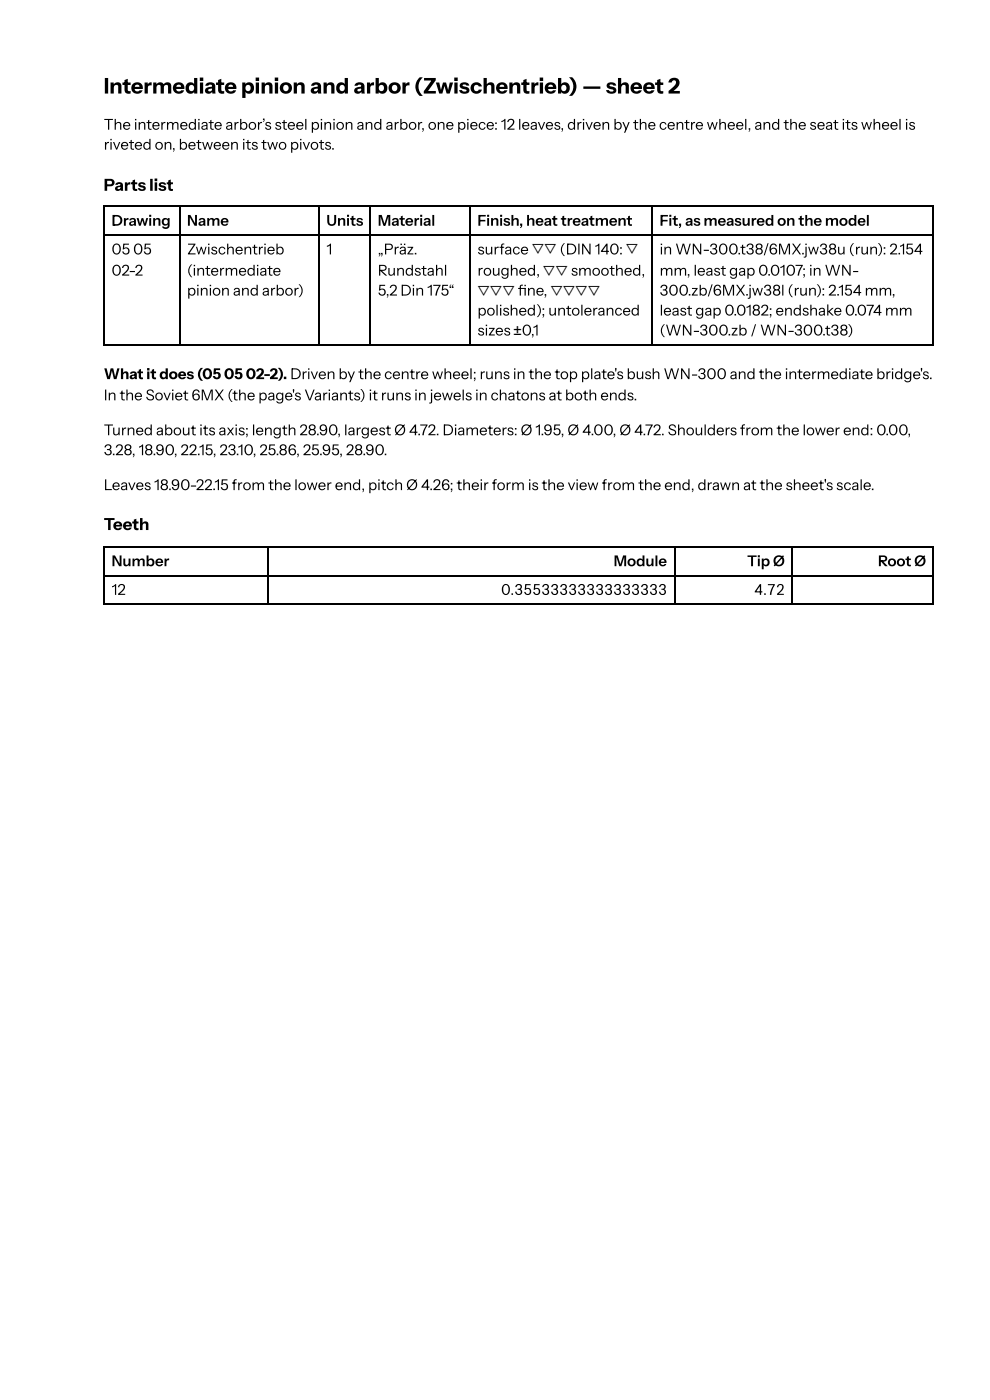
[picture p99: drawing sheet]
<svg xmlns="http://www.w3.org/2000/svg" width="210mm" height="297mm" viewBox="0 0 210 297" stroke-linecap="round" stroke-linejoin="round" font-family="sans-serif">
<defs><g id="words">
<text font-size="4.6" x="22" y="19.8">Intermediate pinion and arbor (Zwischentrieb) — sheet 2</text>
<g font-size="3.5">
<text x="22" y="40.5">Parts list</text>
<text x="22" y="112.4">Teeth</text>
</g>
<g font-size="3.2">
<text x="22" y="27.5">The intermediate arbor’s steel pinion and arbor, one piece: 12 leaves, driven by the centre wheel, and the seat its wheel is</text>
<text x="22" y="31.7">riveted on, between its two pivots.</text>
<text x="23.7" y="47.9">Drawing</text>
<text x="39.7" y="47.9">Name</text>
<text x="69.2" y="47.9">Units</text>
<text x="80.1" y="47.9">Material</text>
<text x="101.2" y="47.9">Finish, heat treatment</text>
<text x="139.8" y="47.9">Fit, as measured on the model</text>
<text x="23.7" y="54">05</text>
<text x="28.2" y="54">05</text>
<text x="39.7" y="54">Zwischentrieb</text>
<text x="69.2" y="54">1</text>
<text x="80.1" y="54">„Präz.</text>
<text x="101.2" y="54">surface ▽▽ (DIN 140: ▽</text>
<text x="139.8" y="54">in WN-300.t38/6MX.jw38u (run): 2.154</text>
<text x="23.7" y="58.5">02-2</text>
<text x="39.7" y="58.5">(intermediate</text>
<text x="80.1" y="58.5">Rundstahl</text>
<text x="101.2" y="58.5">roughed, ▽▽ smoothed,</text>
<text x="139.8" y="58.5">mm, least gap 0.0107; in WN-</text>
<text x="39.7" y="62.7">pinion and arbor)</text>
<text x="80.1" y="62.7">5,2 Din 175“</text>
<text x="101.2" y="62.7">▽▽▽ fne, ▽▽▽▽</text>
<text x="109.8" y="62.7">i</text>
<text x="139.8" y="62.7">300.zb/6MX.jw38l (run): 2.154 mm,</text>
<text x="101.2" y="66.9">polished); untoleranced</text>
<text x="101.2" y="71.2">sizes ±0,1</text>
<text x="139.8" y="66.9">least gap 0.0182; endshake 0.074 mm</text>
<text x="139.8" y="71.2">(WN-300.zb / WN-300.t38)</text>
<text x="22" y="80.4">What it does (05</text>
<text x="47.5" y="80.4">05</text>
<text x="52.1" y="80.4">02-2). Driven by the centre wheel; runs in the top plate's bush WN-300 and the intermediate bridge's.</text>
<text x="22" y="84.9">In the Soviet 6MX (the page's Variants) it runs in jewels in chatons at both ends.</text>
<text x="22" y="92.3">Turned about its axis; length 28.90, largest Ø 4.72. Diameters: Ø 1.95, Ø 4.00, Ø 4.72. Shoulders from the lower end: 0.00,</text>
<text x="22" y="96.6">3.28, 18.90, 22.15, 23.10, 25.86, 25.95, 28.90.</text>
<text x="22" y="104">Leaves 18.90-22.15 from the lower end, pitch Ø 4.26; their form is the view from the end, drawn at the sheet's scale.</text>
<text x="23.7" y="120.1">Number</text>
<text x="130.1" y="120.1">Module</text>
<text x="158.4" y="120.1">Tip Ø</text>
<text x="186.1" y="120.1">Root Ø</text>
<text x="23.7" y="126.2">12</text>
<text x="106.3" y="126.2">0.35533333333333333</text>
<text x="159.9" y="126.2">4.72</text>
</g>
</g></defs>
<g fill="none" stroke="#000" stroke-width=".26">
<path d="M22 43.8h175.9M22 49.9h175.9M22.1 43.7v29.6M38.2 43.7v29.6M67.6 43.7v29.6M78.4 43.7v29.6M99.6 43.7v29.6M138.2 43.7v29.6M197.8 43.7v29.6M22 73.2h175.9M22 116h175.9M22.1 115.9v12.4"/>
<path d="M56.8 115.9v12.4M143 115.9v12.4M167.9 115.9v12.4M197.8 115.9v12.4M22 122.1h175.9M22 128.2h175.9"/>
</g>
<use href="#words"/>
</svg>
